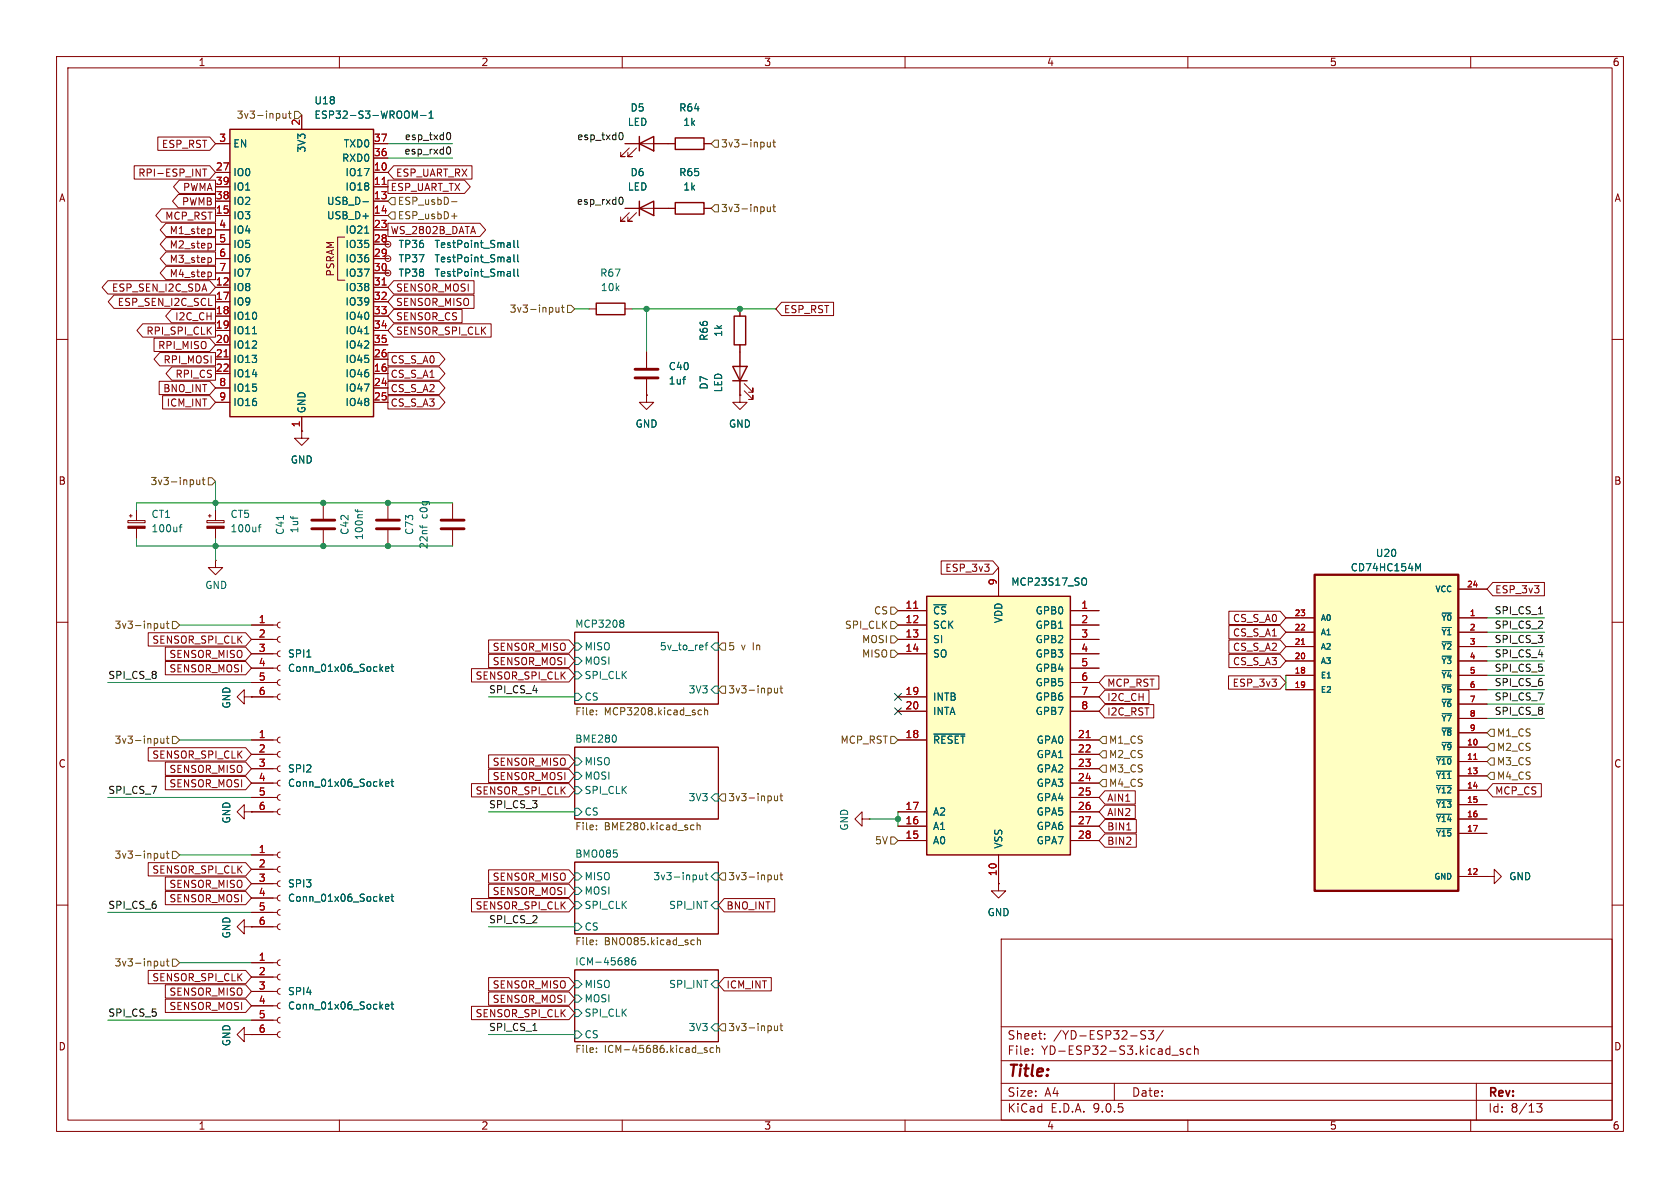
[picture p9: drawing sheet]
<svg xmlns="http://www.w3.org/2000/svg" width="297mm" height="210mm" viewBox="0 0 297 210" stroke-linecap="round" stroke-linejoin="round" font-family="sans-serif">
<defs><g id="words">
<text font-size="2.8" fill="#840000" x="178" y="190.9">Title:</text>
<g font-size="2.1" fill="#840000">
<text x="178" y="184">Sheet:</text>
<text x="186.2" y="184">/YD-ESP32-S3/</text>
<text x="178" y="186.7">File:</text>
<text x="184.1" y="186.7">YD-ESP32-S3.kicad_sch</text>
<text x="178" y="196.9">KiCad</text>
<text x="178" y="194.1">Size:</text>
<text x="184.7" y="194.1">A4</text>
<text x="185.7" y="196.9">E.D.A.</text>
<text x="193.3" y="196.9">9.0.5</text>
<text x="200" y="194.1">Date:</text>
<text x="263" y="194.3">Rev:</text>
<text x="263" y="196.9">Id:</text>
<text x="267.1" y="196.9">8/13</text>
</g>
<g font-size="1.8" fill="#840000">
<text x="35" y="11.9">1</text>
<text x="85" y="11.9">2</text>
<text x="135" y="11.9">3</text>
<text x="185" y="11.9">4</text>
<text x="235" y="11.9">5</text>
<text x="285" y="11.9">6</text>
<text x="28.5" y="26.4">ESP_RST</text>
<text x="10.3" y="35.9">A</text>
<text x="24.3" y="31.4">RPI-ESP_INT</text>
<text x="32.3" y="34">PWMA</text>
<text x="69" y="34">ESP_UART_TX</text>
<text x="69.9" y="31.4">ESP_UART_RX</text>
<text x="285.3" y="35.9">A</text>
<text x="29.1" y="39.1">MCP_RST</text>
<text x="29.9" y="41.6">M1_step</text>
<text x="32.1" y="36.5">PWMB</text>
<text x="69" y="41.6">WS_2802B_DATA</text>
<text x="29.9" y="46.7">M3_step</text>
<text x="29.9" y="44.1">M2_step</text>
<text x="19.7" y="51.8">ESP_SEN_I2C_SDA</text>
<text x="29.9" y="49.2">M4_step</text>
<text x="59.3" y="49" transform="rotate(-90 59.3 49)">PSRAM</text>
<text x="69.9" y="51.8">SENSOR_MOSI</text>
<text x="20.7" y="54.3">ESP_SEN_I2C_SCL</text>
<text x="25.8" y="59.4">RPI_SPI_CLK</text>
<text x="30.9" y="56.8">I2C_CH</text>
<text x="69.9" y="56.8">SENSOR_CS</text>
<text x="69.9" y="54.3">SENSOR_MISO</text>
<text x="69.9" y="59.4">SENSOR_SPI_CLK</text>
<text x="138.5" y="55.6">ESP_RST</text>
<text x="27.9" y="61.9">RPI_MISO</text>
<text x="28.8" y="64.5">RPI_MOSI</text>
<text x="69" y="64.5">CS_S_A0</text>
<text x="28.8" y="69.5">BNO_INT</text>
<text x="30.9" y="67">RPI_CS</text>
<text x="69" y="67">CS_S_A1</text>
<text x="69" y="69.5">CS_S_A2</text>
<text x="29.4" y="72.1">ICM_INT</text>
<text x="69" y="72.1">CS_S_A3</text>
<text x="10.3" y="85.9">B</text>
<text x="285.3" y="85.9">B</text>
<text x="167" y="101.3">ESP_3v3</text>
<text x="264.2" y="105.1">ESP_3v3</text>
<text x="26.8" y="114">SENSOR_SPI_CLK</text>
<text x="217.9" y="110.2">CS_S_A0</text>
<text x="217.9" y="112.7">CS_S_A1</text>
<text x="29.9" y="119.1">SENSOR_MOSI</text>
<text x="29.9" y="116.5">SENSOR_MISO</text>
<text x="87" y="117.8">SENSOR_MOSI</text>
<text x="87" y="115.3">SENSOR_MISO</text>
<text x="217.9" y="117.8">CS_S_A3</text>
<text x="217.9" y="115.3">CS_S_A2</text>
<text x="84" y="120.3">SENSOR_SPI_CLK</text>
<text x="195.6" y="121.6">MCP_RST</text>
<text x="195.6" y="124.1">I2C_CH</text>
<text x="217.8" y="121.6">ESP_3v3</text>
<text x="195.6" y="126.7">I2C_RST</text>
<text x="10.3" y="135.9">C</text>
<text x="26.8" y="134.3">SENSOR_SPI_CLK</text>
<text x="29.9" y="136.8">SENSOR_MISO</text>
<text x="87" y="135.6">SENSOR_MISO</text>
<text x="285.3" y="135.9">C</text>
<text x="29.9" y="139.4">SENSOR_MOSI</text>
<text x="84" y="140.7">SENSOR_SPI_CLK</text>
<text x="87" y="138.1">SENSOR_MOSI</text>
<text x="195.6" y="141.9">AIN1</text>
<text x="264.2" y="140.7">MCP_CS</text>
<text x="195.6" y="147">BIN1</text>
<text x="195.6" y="144.5">AIN2</text>
<text x="195.6" y="149.5">BIN2</text>
<text x="26.8" y="154.6">SENSOR_SPI_CLK</text>
<text x="87" y="155.9">SENSOR_MISO</text>
<text x="29.9" y="157.2">SENSOR_MISO</text>
<text x="29.9" y="159.7">SENSOR_MOSI</text>
<text x="84" y="161">SENSOR_SPI_CLK</text>
<text x="87" y="158.4">SENSOR_MOSI</text>
<text x="128.3" y="161">BNO_INT</text>
<text x="26.8" y="173.7">SENSOR_SPI_CLK</text>
<text x="29.9" y="178.8">SENSOR_MOSI</text>
<text x="29.9" y="176.2">SENSOR_MISO</text>
<text x="87" y="177.5">SENSOR_MOSI</text>
<text x="87" y="174.9">SENSOR_MISO</text>
<text x="128.3" y="174.9">ICM_INT</text>
<text x="10.3" y="185.9">D</text>
<text x="84" y="180">SENSOR_SPI_CLK</text>
<text x="285.3" y="185.9">D</text>
<text x="35" y="199.9">1</text>
<text x="85" y="199.9">2</text>
<text x="135" y="199.9">3</text>
<text x="185" y="199.9">4</text>
<text x="235" y="199.9">5</text>
<text x="285" y="199.9">6</text>
</g>
<g font-size="1.8" fill="#725600">
<text x="41.7" y="21.2">3v3-input</text>
<text x="127.4" y="26.3">3v3-input</text>
<text x="70.2" y="36.4">ESP_usbD-</text>
<text x="70.2" y="39">ESP_usbD+</text>
<text x="127.4" y="37.7">3v3-input</text>
<text x="90" y="55.5">3v3-input</text>
<text x="26.5" y="86">3v3-input</text>
<text x="20.2" y="111.4">3v3-input</text>
<text x="149.3" y="111.4">SPI_CLK</text>
<text x="152.3" y="113.9">MOSI</text>
<text x="154.4" y="108.8">CS</text>
<text x="128.7" y="115.2">5</text>
<text x="131" y="115.2">v</text>
<text x="133.2" y="115.2">In</text>
<text x="152.3" y="116.4">MISO</text>
<text x="128.7" y="122.8">3v3-input</text>
<text x="20.2" y="131.7">3v3-input</text>
<text x="101.6" y="126.8">File:</text>
<text x="106.8" y="126.8">MCP3208.kicad_sch</text>
<text x="148.5" y="131.7">MCP_RST</text>
<text x="196" y="131.7">M1_CS</text>
<text x="264.5" y="130.4">M1_CS</text>
<text x="196" y="136.8">M3_CS</text>
<text x="196" y="134.2">M2_CS</text>
<text x="264.5" y="135.5">M3_CS</text>
<text x="264.5" y="132.9">M2_CS</text>
<text x="128.7" y="141.8">3v3-input</text>
<text x="196" y="139.3">M4_CS</text>
<text x="264.5" y="138">M4_CS</text>
<text x="101.6" y="147.1">File:</text>
<text x="106.8" y="147.1">BME280.kicad_sch</text>
<text x="154.6" y="149.5">5V</text>
<text x="20.2" y="152">3v3-input</text>
<text x="128.7" y="155.8">3v3-input</text>
<text x="101.6" y="167.4">File:</text>
<text x="106.8" y="167.4">BNO085.kicad_sch</text>
<text x="20.2" y="171">3v3-input</text>
<text x="128.7" y="182.5">3v3-input</text>
<text x="101.6" y="186.5">File:</text>
<text x="106.8" y="186.5">ICM-45686.kicad_sch</text>
</g>
<g font-size="1.8" fill="#a90000">
<text x="53.1" y="22.3" transform="rotate(-90 53.1 22.3)">2</text>
<text x="38.7" y="25.1">3</text>
<text x="66" y="25.1">37</text>
<text x="66" y="27.7">36</text>
<text x="38.1" y="30.2">27</text>
<text x="38.1" y="32.8">39</text>
<text x="38.1" y="35.3">38</text>
<text x="66" y="30.2">10</text>
<text x="66" y="32.8">11</text>
<text x="66" y="35.3">13</text>
<text x="38.1" y="37.8">15</text>
<text x="38.7" y="40.4">4</text>
<text x="66" y="37.8">14</text>
<text x="66" y="40.4">23</text>
<text x="38.7" y="42.9">5</text>
<text x="38.7" y="45.5">6</text>
<text x="66" y="42.9">28</text>
<text x="66" y="45.5">29</text>
<text x="38.1" y="50.5">12</text>
<text x="38.1" y="53.1">17</text>
<text x="38.7" y="48">7</text>
<text x="66" y="48">30</text>
<text x="66" y="50.5">31</text>
<text x="66" y="53.1">32</text>
<text x="38.1" y="55.6">18</text>
<text x="38.1" y="58.2">19</text>
<text x="66" y="55.6">33</text>
<text x="66" y="58.2">34</text>
<text x="38.1" y="60.7">20</text>
<text x="38.1" y="63.2">21</text>
<text x="38.1" y="65.8">22</text>
<text x="66" y="60.7">35</text>
<text x="66" y="63.2">26</text>
<text x="66" y="65.8">16</text>
<text x="38.7" y="68.3">8</text>
<text x="38.7" y="70.9">9</text>
<text x="66" y="68.3">24</text>
<text x="66" y="70.9">25</text>
<text x="53.1" y="75.6" transform="rotate(-90 53.1 75.6)">1</text>
<text x="160" y="107.7">11</text>
<text x="176.3" y="103.6" transform="rotate(-90 176.3 103.6)">9</text>
<text x="191.1" y="107.7">1</text>
<text x="45.6" y="110.2">1</text>
<text x="45.6" y="112.8">2</text>
<text x="160" y="110.2">12</text>
<text x="160" y="112.8">13</text>
<text x="191.1" y="110.2">2</text>
<text x="191.1" y="112.8">3</text>
<text x="45.6" y="115.3">3</text>
<text x="45.6" y="117.9">4</text>
<text x="160" y="115.3">14</text>
<text x="191.1" y="115.3">4</text>
<text x="191.1" y="117.9">5</text>
<text x="45.6" y="120.4">5</text>
<text x="45.6" y="122.9">6</text>
<text x="160" y="122.9">19</text>
<text x="160" y="125.5">20</text>
<text x="191.1" y="120.4">6</text>
<text x="191.1" y="122.9">7</text>
<text x="191.1" y="125.5">8</text>
<text x="45.6" y="130.6">1</text>
<text x="160" y="130.6">18</text>
<text x="190.5" y="130.6">21</text>
<text x="45.6" y="133.1">2</text>
<text x="45.6" y="135.6">3</text>
<text x="190.5" y="133.1">22</text>
<text x="190.5" y="135.6">23</text>
<text x="45.6" y="138.2">4</text>
<text x="45.6" y="140.7">5</text>
<text x="45.6" y="143.3">6</text>
<text x="160" y="143.3">17</text>
<text x="190.5" y="138.2">24</text>
<text x="190.5" y="140.7">25</text>
<text x="190.5" y="143.3">26</text>
<text x="160" y="145.8">16</text>
<text x="160" y="148.3">15</text>
<text x="190.5" y="145.8">27</text>
<text x="190.5" y="148.3">28</text>
<text x="45.6" y="150.9">1</text>
<text x="45.6" y="153.4">2</text>
<text x="45.6" y="156">3</text>
<text x="176.3" y="155" transform="rotate(-90 176.3 155)">10</text>
<text x="45.6" y="158.5">4</text>
<text x="45.6" y="161">5</text>
<text x="45.6" y="163.6">6</text>
<text x="45.6" y="169.9">1</text>
<text x="45.6" y="172.5">2</text>
<text x="45.6" y="175">3</text>
<text x="45.6" y="177.5">4</text>
<text x="45.6" y="180.1">5</text>
<text x="45.6" y="182.6">6</text>
</g>
<g font-size="1.8" fill="#006464">
<text x="55.5" y="18.6">U18</text>
<text x="55.5" y="21.2">ESP32-S3-WROOM-1</text>
<text x="110.9" y="22.5">LED</text>
<text x="111.4" y="19.9">D5</text>
<text x="120" y="19.9">R64</text>
<text x="120.7" y="22.5">1k</text>
<text x="41.1" y="26.3">EN</text>
<text x="54.2" y="27.1" transform="rotate(-90 54.2 27.1)">3V3</text>
<text x="60.4" y="28.8">RXD0</text>
<text x="60.7" y="26.3">TXD0</text>
<text x="41.1" y="31.3">IO0</text>
<text x="41.1" y="33.9">IO1</text>
<text x="61" y="31.3">IO17</text>
<text x="61" y="33.9">IO18</text>
<text x="110.9" y="33.9">LED</text>
<text x="111.4" y="31.3">D6</text>
<text x="120" y="31.3">R65</text>
<text x="120.7" y="33.9">1k</text>
<text x="41.1" y="36.4">IO2</text>
<text x="41.1" y="39">IO3</text>
<text x="41.1" y="41.5">IO4</text>
<text x="57.7" y="36.4">USB_D-</text>
<text x="57.7" y="39">USB_D+</text>
<text x="61" y="41.5">IO21</text>
<text x="41.1" y="44">IO5</text>
<text x="41.1" y="46.6">IO6</text>
<text x="61" y="44">IO35</text>
<text x="61" y="46.6">IO36</text>
<text x="70.4" y="46.6">TP37</text>
<text x="70.4" y="44">TP36</text>
<text x="76.7" y="46.6">TestPoint_Small</text>
<text x="76.7" y="44">TestPoint_Small</text>
<text x="41.1" y="49.1">IO7</text>
<text x="41.1" y="51.7">IO8</text>
<text x="61" y="49.1">IO37</text>
<text x="61" y="51.7">IO38</text>
<text x="70.4" y="49.1">TP38</text>
<text x="76.7" y="49.1">TestPoint_Small</text>
<text x="106" y="49.1">R67</text>
<text x="106.1" y="51.7">10k</text>
<text x="41.1" y="54.2">IO9</text>
<text x="41.1" y="56.7">IO10</text>
<text x="41.1" y="59.3">IO11</text>
<text x="61" y="54.2">IO39</text>
<text x="61" y="56.7">IO40</text>
<text x="61" y="59.3">IO41</text>
<text x="127.9" y="59.6" transform="rotate(-90 127.9 59.6)">1k</text>
<text x="41.1" y="61.8">IO12</text>
<text x="41.1" y="64.4">IO13</text>
<text x="61" y="61.8">IO42</text>
<text x="61" y="64.4">IO45</text>
<text x="118.1" y="65.6">C40</text>
<text x="125.3" y="60.4" transform="rotate(-90 125.3 60.4)">R66</text>
<text x="41.1" y="66.9">IO14</text>
<text x="41.1" y="69.4">IO15</text>
<text x="41.1" y="72">IO16</text>
<text x="61" y="66.9">IO46</text>
<text x="61" y="69.4">IO47</text>
<text x="61" y="72">IO48</text>
<text x="118.1" y="68.2">1uf</text>
<text x="125.3" y="69" transform="rotate(-90 125.3 69)">D7</text>
<text x="127.9" y="69.5" transform="rotate(-90 127.9 69.5)">LED</text>
<text x="54.2" y="73.2" transform="rotate(-90 54.2 73.2)">GND</text>
<text x="112.3" y="75.8">GND</text>
<text x="128.8" y="75.8">GND</text>
<text x="51.3" y="82.1">GND</text>
<text x="26.7" y="91.8">CT1</text>
<text x="26.7" y="94.3">100uf</text>
<text x="40.6" y="91.8">CT5</text>
<text x="40.6" y="94.3">100uf</text>
<text x="50.4" y="94.7" transform="rotate(-90 50.4 94.7)">C41</text>
<text x="52.9" y="94.4" transform="rotate(-90 52.9 94.4)">1uf</text>
<text x="61.8" y="94.7" transform="rotate(-90 61.8 94.7)">C42</text>
<text x="64.4" y="95.6" transform="rotate(-90 64.4 95.6)">100nf</text>
<text x="73.3" y="94.7" transform="rotate(-90 73.3 94.7)">C73</text>
<text x="75.8" y="91.7" transform="rotate(-90 75.8 91.7)">c0g</text>
<text x="75.8" y="97.2" transform="rotate(-90 75.8 97.2)">22nf</text>
<text x="238.7" y="101.2">CD74HC154M</text>
<text x="243.1" y="98.7">U20</text>
<text x="36.2" y="104.3">GND</text>
<text x="178.7" y="103.7">MCP23S17_SO</text>
<text x="101.6" y="111">MCP3208</text>
<text x="164.8" y="108.8">~{CS}</text>
<text x="164.8" y="111.4">SCK</text>
<text x="164.8" y="113.9">SI</text>
<text x="177.4" y="110.3" transform="rotate(-90 177.4 110.3)">VDD</text>
<text x="183" y="108.8">GPB0</text>
<text x="183" y="111.4">GPB1</text>
<text x="183" y="113.9">GPB2</text>
<text x="50.8" y="116.4">SPI1</text>
<text x="50.8" y="119">Conn_01x06_Socket</text>
<text x="103.3" y="115.2">MISO</text>
<text x="103.3" y="117.7">MOSI</text>
<text x="116.6" y="115.2">5v_to_ref</text>
<text x="164.8" y="116.4">SO</text>
<text x="183" y="116.4">GPB3</text>
<text x="183" y="119">GPB4</text>
<text x="40.9" y="125.4" transform="rotate(-90 40.9 125.4)">GND</text>
<text x="103.3" y="124.1">CS</text>
<text x="103.3" y="120.2">SPI_CLK</text>
<text x="121.6" y="122.8">3V3</text>
<text x="164.8" y="124.1">INTB</text>
<text x="183" y="121.5">GPB5</text>
<text x="183" y="124.1">GPB6</text>
<text x="101.6" y="131.4">BME280</text>
<text x="164.8" y="126.6">INTA</text>
<text x="164.8" y="131.7">~{RESET}</text>
<text x="183" y="126.6">GPB7</text>
<text x="183.2" y="131.7">GPA0</text>
<text x="50.8" y="136.8">SPI2</text>
<text x="103.3" y="135.5">MISO</text>
<text x="183.2" y="134.2">GPA1</text>
<text x="183.2" y="136.8">GPA2</text>
<text x="50.8" y="139.3">Conn_01x06_Socket</text>
<text x="103.3" y="138">MOSI</text>
<text x="103.3" y="140.6">SPI_CLK</text>
<text x="121.6" y="141.8">3V3</text>
<text x="183.2" y="139.3">GPA3</text>
<text x="183.2" y="141.8">GPA4</text>
<text x="40.9" y="145.7" transform="rotate(-90 40.9 145.7)">GND</text>
<text x="103.3" y="144.4">CS</text>
<text x="150.1" y="146.9" transform="rotate(-90 150.1 146.9)">GND</text>
<text x="164.8" y="144.4">A2</text>
<text x="164.8" y="146.9">A1</text>
<text x="164.8" y="149.5">A0</text>
<text x="183.2" y="144.4">GPA5</text>
<text x="183.2" y="146.9">GPA6</text>
<text x="183.2" y="149.5">GPA7</text>
<text x="101.6" y="151.7">BMO085</text>
<text x="103.3" y="155.8">MISO</text>
<text x="115.4" y="155.8">3v3-input</text>
<text x="177.4" y="150.1" transform="rotate(-90 177.4 150.1)">VSS</text>
<text x="266.7" y="155.8">GND</text>
<text x="50.8" y="157.1">SPI3</text>
<text x="50.8" y="159.6">Conn_01x06_Socket</text>
<text x="103.3" y="158.3">MOSI</text>
<text x="103.3" y="160.9">SPI_CLK</text>
<text x="118.2" y="160.9">SPI_INT</text>
<text x="40.9" y="166" transform="rotate(-90 40.9 166)">GND</text>
<text x="103.3" y="164.7">CS</text>
<text x="174.5" y="162.2">GND</text>
<text x="101.6" y="170.7">ICM-45686</text>
<text x="50.8" y="176.1">SPI4</text>
<text x="50.8" y="178.7">Conn_01x06_Socket</text>
<text x="103.3" y="174.9">MISO</text>
<text x="103.3" y="177.4">MOSI</text>
<text x="103.3" y="179.9">SPI_CLK</text>
<text x="118.2" y="174.9">SPI_INT</text>
<text x="40.9" y="185" transform="rotate(-90 40.9 185)">GND</text>
<text x="103.3" y="183.7">CS</text>
<text x="121.6" y="182.5">3V3</text>
</g>
<g font-size="1.8" fill="#0f0f0f">
<text x="71.4" y="27.4">esp_rxd0</text>
<text x="71.5" y="24.9">esp_txd0</text>
<text x="101.9" y="24.9">esp_txd0</text>
<text x="101.9" y="36.3">esp_rxd0</text>
<text x="264.1" y="108.7">SPI_CS_1</text>
<text x="264.1" y="113.8">SPI_CS_3</text>
<text x="264.1" y="111.2">SPI_CS_2</text>
<text x="264.1" y="118.8">SPI_CS_5</text>
<text x="264.1" y="116.3">SPI_CS_4</text>
<text x="19" y="120.1">SPI_CS_8</text>
<text x="86.4" y="122.7">SPI_CS_4</text>
<text x="264.1" y="123.9">SPI_CS_7</text>
<text x="264.1" y="121.4">SPI_CS_6</text>
<text x="264.1" y="126.5">SPI_CS_8</text>
<text x="19" y="140.4">SPI_CS_7</text>
<text x="86.4" y="143">SPI_CS_3</text>
<text x="19" y="160.8">SPI_CS_6</text>
<text x="86.4" y="163.3">SPI_CS_2</text>
<text x="19" y="179.8">SPI_CS_5</text>
<text x="86.4" y="182.3">SPI_CS_1</text>
</g>
<g font-size="1.4" fill="#006464">
<text x="253.6" y="104.9">VCC</text>
<text x="233.4" y="110">A0</text>
<text x="233.4" y="112.5">A1</text>
<text x="254.7" y="110">~{Y0}</text>
<text x="254.7" y="112.5">~{Y1}</text>
<text x="233.4" y="115">A2</text>
<text x="233.4" y="117.6">A3</text>
<text x="254.7" y="115">~{Y2}</text>
<text x="254.7" y="117.6">~{Y3}</text>
<text x="233.4" y="120.1">E1</text>
<text x="233.4" y="122.7">E2</text>
<text x="254.7" y="120.1">~{Y4}</text>
<text x="254.7" y="122.7">~{Y5}</text>
<text x="254.7" y="125.2">~{Y6}</text>
<text x="254.7" y="127.7">~{Y7}</text>
<text x="254.7" y="130.3">~{Y8}</text>
<text x="253.7" y="135.4">~{Y10}</text>
<text x="253.7" y="137.9">~{Y11}</text>
<text x="254.7" y="132.8">~{Y9}</text>
<text x="253.7" y="140.4">~{Y12}</text>
<text x="253.7" y="143">~{Y13}</text>
<text x="253.7" y="145.5">~{Y14}</text>
<text x="253.7" y="148.1">~{Y15}</text>
<text x="253.4" y="155.7">GND</text>
</g>
<g font-size="1.4" fill="#a90000">
<text x="259.3" y="103.9">24</text>
<text x="228.8" y="109">23</text>
<text x="228.8" y="111.5">22</text>
<text x="259.7" y="109">1</text>
<text x="259.7" y="111.5">2</text>
<text x="228.8" y="114">21</text>
<text x="228.8" y="116.6">20</text>
<text x="228.8" y="119.1">18</text>
<text x="259.7" y="114">3</text>
<text x="259.7" y="116.6">4</text>
<text x="259.7" y="119.1">5</text>
<text x="228.8" y="121.7">19</text>
<text x="259.7" y="121.7">6</text>
<text x="259.7" y="124.2">7</text>
<text x="259.3" y="131.8">10</text>
<text x="259.7" y="126.7">8</text>
<text x="259.7" y="129.3">9</text>
<text x="259.3" y="134.4">11</text>
<text x="259.3" y="136.9">13</text>
<text x="259.3" y="139.4">14</text>
<text x="259.3" y="142">15</text>
<text x="259.3" y="144.5">16</text>
<text x="259.3" y="147.1">17</text>
<text x="259.3" y="154.7">12</text>
</g>
</g></defs>
<g fill="none" stroke="#840000" stroke-width=".18">
<path d="M10 10h277v190h-277zM12 12h273v186h-273zM60 10v2M110 10v2M160 10v2M210 10v2M260 10v2M110.5 25.4h7.6M111.3 26.2l-1.6 1.5h.8h-.8v-.8M112.5 26.2l-1.5 1.5h.8h-.8v-.8M10 60h2M285 60h2"/>
<path d="M36.6 92h3v.4h-3zM36.8 91.2h.5M37.1 90.9v.5M38.1 90.2v1.8M38.1 93.4v1.9M57.1 88.9v2.8M57.1 93.7v2.8M10 110h2M101.6 111.8h25.4v12.7h-25.4zM285 110h2M101.6 132.1h25.4v12.7h-25.4zM101.6 152.4h25.4v12.7h-25.4z"/>
<path d="M152.4 144.8v-1.3l-1.3 1.3 1.3 1.3v-1.3h1.3M153.7 144.8h.1M262.9 154.9h1.3v-1.2l1.2 1.2-1.2 1.3v-1.3M262.9 154.9h.1M10 160h2M101.6 171.5h25.4v12.7h-25.4zM177 166h108v32h-108zM285 160h2M60 198v2M110 198v2M160 198v2M177 194.5h108"/>
<path d="M177 191.5h108M177 187.5h108M177 181.5h108M182.5 186.3v.1M182.5 185.5v.1M184.7 183.6v.1M184.7 182.8v.1M197 191.5v3M202.5 182.3l-.5-.1-.3 .1v.5l.7 .3 .1 .3-.3 .3-.5-.1M203 182.2h1l-.5 .6 .4 .1v.7l-.2 .1h-.5l-.2-.1M205.7 182.1l-1.3 2M207.2 186.5h1.1"/>
<path d="M209.2 185.5l-.4-.1-.2 .2 .1 .2 .5 .2v.3h-.6M210 198v2M210.5 185.5l-.4-.1-.3 .3v.4l.2 .2h.5M211.2 185.5l.2-.1 .3 .1 .1 .9M211.2 184.9v1.5M260 198v2M261 191.5v6.5M271.7 195.1h.9l-.5 .6 .4 .1v.7l-.2 .1-.6-.1"/>
</g>
<g fill="none" stroke="#006464" stroke-width=".18">
<path d="M45.6 93.2h.5M46.1 92.7l-.3 .2v1.1M50.1 91.1v.7M51.4 91.3v.1M51.8 91.3v.5M101.6 113.7h.6l.7 .6-.7 .6h-.6zM101.6 116.2h.6l.7 .6-.7 .7h-.6zM101.6 118.7h.6l.7 .7-.7 .6h-.6zM109.8 109.6h.2l.3 .3-.3 .3M109.8 110.2h.2M110 110.2l.3 .2v.2l-.1 .2-.4 .1M124.6 114h.5"/>
<path d="M125.1 113.6l-.3 .2v1.1M126.4 113.7h.6v1.2h-.6l-.7-.6zM101.6 134h.6l.7 .6-.7 .7h-.6zM101.6 136.5h.6l.7 .7-.7 .6h-.6zM101.6 139.1h.6l.7 .6-.7 .6h-.6zM101.6 122.6h.6l.7 .6-.7 .6h-.6zM108.9 130.2v.8M126.4 121.3h.6v1.3h-.6l-.7-.7zM101.6 142.9h.6l.7 .6-.7 .6h-.6zM101.6 154.3h.6l.7 .6-.7 .7h-.6zM101.6 156.8h.6l.7 .7-.7 .6h-.6zM101.6 159.4h.6l.7 .6-.7 .7h-.6z"/>
<path d="M109.1 150.9v.5M123.7 154.7v.8h.3l.2-.1M124.2 154.7v.8M124.6 154.7h.5M124.8 154.2v1.1l.3 .2M126.4 140.3h.6v1.3h-.6l-.7-.6zM126.4 154.3h.6v1.3h-.6l-.7-.7zM126.4 159.4h.6v1.3h-.6l-.7-.7zM101.6 163.2h.6l.7 .6-.7 .7h-.6zM101.6 173.4h.6l.7 .6-.7 .6h-.6zM101.6 175.9h.6l.7 .6-.7 .7h-.6zM101.6 178.4h.6l.7 .7-.7 .6h-.6z"/>
<path d="M110.7 169.3h.3l.2 .2-.2 .3M110.7 169.8h.3M111 169.8l.2 .3v.2l-.1 .2-.4 .1M112.3 169.3l-.4 .1a.86 .86 0 0 0 0 1.2l.4-.1 .1-.5-.2-.2h-.3l-.2 .2M126.4 173.4h.6v1.2h-.6l-.7-.6zM101.6 182.2h.6l.7 .7-.7 .6h-.6zM126.4 181h.6v1.2h-.6l-.7-.6z"/>
</g>
<g fill="none" stroke="#725600" stroke-width=".18">
<path d="M105.4 125.6v.1M105.4 126.2v.2M123.5 126.3h.5M123.5 125.6h.5M124.6 125.6l.1-.1 .3 .1 .1 .8M124.6 125.1v1.3M105.4 146.6v.1M105.4 145.9v.1M122.3 145.8l.4 .1M122.7 146.6l-.4 .1M123.2 146l.2-.2 .3 .1 .1 .8M123.2 145.4v1.3"/>
<path d="M105.4 166.2v.1M105.4 166.9v.1M122.4 166.2h.3M122.7 166.9l-.3 .1M123.3 166.3l.2-.1h.3v.8M123.3 165.7v1.3M105.4 185.3v.1M105.4 185.9v.2M125 185.3l-.3-.1-.2 .2 .1 .2 .4 .1v.3h-.5M126.1 185.3l-.3-.1-.3 .3 .1 .5h.5M126.7 185.3l.2-.1 .3 .1v.8M126.7 184.8v1.3"/>
</g>
<path d="M113 25.4l2.6-1.3v2.6zM113 24.1v2.6" fill="none" stroke="#840000" stroke-width=".25"/>
<path d="M36.6 93h3v.4h-3z" fill="#840000" stroke="#840000" stroke-width=".18"/>
<path d="M55.1 93.5h4.1M55.1 91.9h4.1" fill="none" stroke="#840000" stroke-width=".51"/>
<path d="M40.6 22.9h25.4v50.8h-25.4z" fill="#ffffc2"/>
<path d="M40.6 22.9h25.4v50.8h-25.4zM113 36.8l2.6-1.2v2.5zM113 35.6v2.5M119.4 35.8h5.1v2h-5.1zM119.4 24.4h5.1v2h-5.1z" fill="none" stroke="#840000" stroke-width=".25"/>
<g fill="none" stroke="#840000" stroke-width=".18">
<path d="M38.1 25.4h2.5M38.1 30.5h2.5M38.1 33h2.5M38.1 35.6h2.5M38.1 38.1h2.5M53.3 20.3v2.6M66 25.4h2.6M66 30.5h2.6M66 33h2.6M66 35.6h2.6M66 38.1h2.6M66 27.9h2.6"/>
<path d="M110.5 36.8h8.9M111.3 37.6l-1.6 1.5h.8h-.8v-.7M112.5 37.6l-1.5 1.5h.8h-.8v-.7M118.1 25.4h1.3M124.5 25.4h1.2M124.5 36.8h1.2M38.1 40.6h2.5M38.1 43.2h2.5M38.1 45.7h2.5M38.1 48.3h2.5M38.1 50.8h2.5M38.1 53.3h2.5"/>
<path d="M38.1 55.9h2.5M38.1 58.4h2.5M61 41.9h-1.3v7.6h1.3M66 40.6h2.6M66 43.2h2.6M66 45.7h2.6M66 48.3h2.6M66 50.8h2.6M66 53.3h2.6M66 55.9h2.6M66 58.4h2.6M38.1 61h2.5"/>
<path d="M38.1 63.5h2.5M38.1 66h2.5M38.1 68.6h2.5M38.1 71.1h2.5M53.3 73.7v2.5M66 61h2.6M66 63.5h2.6M66 66h2.6M66 68.6h2.6M66 71.1h2.6M22.6 92h3.1v.4h-3.1zM22.9 91.2h.5"/>
<path d="M23.1 90.9v.5M24.1 90.2v1.8M24.1 93.4v1.9M38.1 99.1v1.2h1.3l-1.3 1.3-1.3-1.3h1.3M38.1 99.1h.1M44.4 110.5h4.6M44.4 113h4.6M44.4 115.6h4.6M44.4 118.1h4.6M49.5 110l-.3 .1-.2 .4 .2 .3 .3 .2M49.5 112.5l-.3 .2-.2 .3 .2 .4 .3 .1M49.5 115.1l-.3 .1-.2 .4 .2 .3 .3 .2"/>
<path d="M49.5 117.6l-.3 .2-.2 .3 .2 .4 .3 .1M44.4 120.7h4.6M44.4 123.2h4.6M49.5 120.1l-.3 .2-.2 .4 .2 .3 .3 .2M49.5 122.7l-.3 .1-.2 .4 .2 .3 .3 .2M176.5 156.2v1.3h1.3l-1.3 1.3-1.2-1.3h1.2M176.5 156.2h.1"/>
</g>
<g fill="none" stroke="#006464" stroke-width=".18">
<path d="M75.9 20l.3-.4v1.3M64.2 35.7h.9M73.3 20.5l.4-.9v1.3M74.3 20.4h1M75.9 20.9h.7M44.6 59h.8M64.5 59h.7M64.5 41.2h.7M31.7 93.2h.5M32.2 92.7l-.3 .2v1.1M54.2 116.1h.8M68.1 118.3l.7-.2-.1-.2-.4-.1-.2 .2 .1 .6h.5"/>
<path d="M69.1 117.8h.5M69.3 117.4v1.1l.3 .2"/>
</g>
<path d="M67.6 32.6h.7M67.6 50.4h.7M39.6 63.1h.7" fill="none" stroke="#a90000" stroke-width=".18"/>
<path d="M22.6 93h3.1v.4h-3.1z" fill="#840000" stroke="#840000" stroke-width=".18"/>
<path d="M163.8 105.4h25.4v45.7h-25.4z" fill="#ffffc2"/>
<path d="M129.8 55.9h2v5.1h-2zM163.8 105.4h25.4v45.7h-25.4z" fill="none" stroke="#840000" stroke-width=".25"/>
<g fill="none" stroke="#840000" stroke-width=".18">
<path d="M130.8 54.6v1.3M130.8 61v1.2M68.6 88.9v2.8M68.6 93.7v2.8M80 88.9v2.8M80 93.7v2.8M158.7 108h5.1M158.7 110.5h5.1M158.7 113h5.1M158.7 115.6h5.1M176.5 100.3v5.1M189.2 108h5.1"/>
<path d="M189.2 110.5h5.1M189.2 113h5.1M189.2 115.6h5.1M189.2 118.1h5.1M158.7 123.2h5.1M158.7 125.7h5.1M158.7 130.8h5.1M189.2 123.2h5.1M189.2 125.7h5.1M189.2 130.8h5.1M189.2 120.7h5.1M189.2 133.4h5.1"/>
<path d="M189.2 135.9h5.1M189.2 138.4h5.1M158.7 143.5h5.1M158.7 146.1h5.1M158.7 148.6h5.1M176.5 151.1v5.1M189.2 143.5h5.1M189.2 146.1h5.1M189.2 148.6h5.1M189.2 141h5.1"/>
</g>
<path d="M161.5 107.5h.8M192 130.4h.7" fill="none" stroke="#a90000" stroke-width=".18"/>
<path d="M62.8 90.1l.2 .3h1.1M63.2 90.1v.5M74.2 92.9l.1 .2M74.7 92.9v.5M191.8 102.2h.1a.81 .81 0 0 1-.1 1.2M165.1 129.8h5.5" fill="none" stroke="#006464" stroke-width=".18"/>
<path d="M66.5 93.5h4.1M66.5 91.9h4.1M78 93.5h4M78 91.9h4" fill="none" stroke="#840000" stroke-width=".51"/>
<path d="M232.4 101.6h25.4v55.9h-25.4z" fill="#ffffc2"/>
<path d="M232.4 101.6h25.4v55.9h-25.4z" fill="none" stroke="#840000" stroke-width=".41"/>
<g fill="none" stroke="#840000" stroke-width=".18">
<path d="M23.7 29.3h13.4l1 1.2-1 1.2h-13.4zM27.9 24.2h9.2l1 1.2-1 1.2h-9.2zM28.6 36.9h9.5v2.4h-9.5l-1.1-1.2zM29.3 39.5h8.8v2.3h-8.8l-1-1.2zM31.5 34.4h6.6v2.3h-6.6l-1-1.1zM31.7 31.8h6.4v2.4h-6.4l-1-1.2zM35.8 29.9h.7M36.2 29.9v1.3M38.1 25.4h2.5M38.1 30.5h2.5M38.1 33h2.5M38.1 35.6h2.5"/>
<path d="M38.1 38.1h2.5M53.3 20.3v2.6M66 25.4h2.6M66 30.5h2.6M66 33h2.6M66 35.6h2.6M66 38.1h2.6M66 27.9h2.6M68.6 31.8h13.5l1 1.2-1 1.2h-13.5zM68.6 39.5h16.2l1.1 1.1-1.1 1.2h-16.2zM69.6 29.3h13.8v2.4h-13.8l-1-1.2zM110.5 36.8h2.5"/>
<path d="M110.5 25.4h2.5M115.6 36.8h3.8M115.6 25.4h3.8M124.5 36.8h1.2M124.5 25.4h1.2M19.1 49.6h18l1 1.2-1 1.2h-18l-1-1.2zM20.1 52.2h18v2.3h-18l-1-1.2zM25.2 57.2h12.9v2.4h-12.9l-1-1.2zM27.2 59.8h9.9l1 1.2-1 1.1h-9.9zM29.3 44.5h8.8v2.4h-8.8l-1-1.2zM29.3 47.1h8.8v2.3h-8.8l-1-1.1zM29.3 42h8.8v2.4h-8.8l-1-1.2z"/>
<path d="M30.3 54.7h7.8v2.4h-7.8l-1-1.2zM37.1 40.5l.3 .2v.4l-.3 .2M37.1 43l.3 .2v.4l-.3 .3M37.1 45.5l.3 .3v.3l-.3 .3M37.1 48.1l.3 .2v.4l-.3 .2M38.1 40.6h2.5M38.1 43.2h2.5M38.1 45.7h2.5M38.1 48.3h2.5M38.1 50.8h2.5M38.1 53.3h2.5M38.1 55.9h2.5"/>
<path d="M38.1 58.4h2.5M66 40.6h2.6M66 43.2h2.6M66 45.7h2.6M66 48.3h2.6M66 50.8h2.6M66 53.3h2.6M66 55.9h2.6M66 58.4h2.6M68.6 48.3h.1M68.6 45.7h.1M68.6 43.2h.1"/>
<path d="M69.6 54.7h12.1v2.4h-12.1l-1-1.2zM69.6 52.2h14.2v2.3h-14.2l-1-1.2zM69.6 49.6h14.2v2.4h-14.2l-1-1.2zM69.6 57.2h17.2v2.4h-17.2l-1-1.2zM104.1 54.6h1.3M110.5 54.6h1.3M130.8 54.6v1.3M138.2 53.4h9.2v2.4h-9.2l-1-1.2zM28.1 67.4h9l1 1.2-1 1.2h-9zM28.2 62.3h9.9v2.4h-9.9l-1-1.2zM28.7 69.9h8.4l1 1.2-1 1.2h-8.4zM30.4 64.9h7.7v2.3h-7.7l-1.1-1.2z"/>
<path d="M38.1 61h2.5M38.1 63.5h2.5M38.1 66h2.5M38.1 68.6h2.5M38.1 71.1h2.5M53.3 76.2v1.3h1.3l-1.3 1.2-1.2-1.2h1.2M53.3 76.2h.1M53.3 73.7v2.5M66 61h2.6M66 63.5h2.6M66 66h2.6M66 68.6h2.6"/>
<path d="M66 71.1h2.6M68.6 62.3h9l1.1 1.2-1.1 1.2h-9zM68.6 64.9h9l1.1 1.1-1.1 1.2h-9zM68.6 69.9h9l1.1 1.2-1.1 1.2h-9zM68.6 67.4h9l1.1 1.2-1.1 1.2h-9zM114.3 69.9v1.2h1.3l-1.3 1.3-1.3-1.3h1.3M114.3 69.9h.1M114.3 62.2v2.8M114.3 67.1v2.8M130.8 69.9v1.2h-1.3l1.3 1.3 1.3-1.3h-1.3M130.8 69.9h.1M130.8 61v8.9"/>
<path d="M131.6 69.1l1.5 1.5v-.7v.7h-.8M131.6 67.8l1.5 1.5v-.7v.7h-.8M166.4 99.2h9.1l1 1.1-1 1.2h-9.1zM26.2 111.9h17.2l1 1.1-1 1.2h-17.2zM29.2 116.9h14.2l1 1.2-1 1.2h-14.2zM29.2 114.4h14.2l1 1.2-1 1.1h-14.2zM44.4 110.5h3.9M44.4 113h3.9M44.4 115.6h3.9M44.4 118.1h3.9M83.4 118.2h17.2l1 1.2-1 1.2h-17.2zM86.4 115.7h14.2l1 1.1-1 1.2h-14.2z"/>
<path d="M86.4 113.1h14.2l1 1.2-1 1.2h-14.2zM158.7 110.5h5.1M158.7 113h5.1M158.7 115.6h5.1M158.7 108h5.1M176.5 100.3v5.1M189.2 110.5h5.1M189.2 113h5.1M189.2 115.6h5.1M189.2 118.1h5.1M189.2 108h5.1M195.3 119.5h9.6v2.3h-9.6l-1-1.1z"/>
<path d="M217.2 119.5h9.1l1 1.2-1 1.1h-9.1zM217.2 108h9.1l1 1.2-1 1.2h-9.1zM217.2 110.6h9.1l1 1.2-1 1.1h-9.1zM217.2 115.7h9.1l1 1.1-1 1.2h-9.1zM217.2 113.1h9.1l1 1.2-1 1.2h-9.1zM227.3 109.2h5.1M227.3 111.8h5.1M227.3 114.3h5.1M227.3 116.8h5.1M227.3 119.4h5.1M257.8 109.2h5.1M257.8 111.8h5.1"/>
<path d="M257.8 114.3h5.1M257.8 116.8h5.1M257.8 119.4h5.1M257.8 104.1h5.1M263.9 103h9.1v2.3h-9.1l-1-1.2zM26.2 132.2h17.2l1 1.2-1 1.1h-17.2zM29.2 137.3h14.2l1 1.1-1 1.2h-14.2zM29.2 134.7h14.2l1 1.2-1 1.2h-14.2zM43.2 123.2v-1.3l-1.3 1.3 1.3 1.3v-1.3h1.2M44.4 123.2h.1M44.4 130.8h4.6M44.4 133.4h4.6"/>
<path d="M44.4 135.9h4.6M44.4 138.4h4.6M44.4 120.7h3.9M44.4 123.2h3.9M49.5 130.3l-.3 .2-.2 .3 .2 .4 .3 .1M49.5 132.8l-.3 .2-.2 .4 .2 .3 .3 .2M49.5 135.4l-.3 .1-.2 .4 .2 .3 .3 .2M49.5 137.9l-.3 .2-.2 .3 .2 .4 .3 .1M83.4 138.5h17.2l1 1.2-1 1.2h-17.2zM86.4 133.4h14.2l1 1.2-1 1.2h-14.2zM86.4 136h14.2l1 1.2-1 1.1h-14.2zM158.7 130.8h5.1"/>
<path d="M158.7 123.2h5.1M158.7 125.7h5.1M189.2 130.8h5.1M189.2 133.4h5.1M189.2 135.9h5.1M189.2 138.4h5.1M189.2 120.7h5.1M189.2 123.2h5.1M189.2 125.7h5.1M195.3 124.6h8.7v2.3h-8.7l-1-1.2zM195.3 122h7.8v2.4h-7.8l-1-1.2zM195.3 139.8h5.4v2.3h-5.4l-1-1.1z"/>
<path d="M227.3 121.9h5.1M257.8 121.9h5.1M257.8 124.5h5.1M257.8 127h5.1M257.8 129.5h5.1M257.8 132.1h5.1M257.8 134.6h5.1M257.8 137.2h5.1M257.8 139.7h5.1M263.9 138.5h8.6v2.4h-8.6l-1-1.2zM26.2 152.5h17.2l1 1.2-1 1.1h-17.2zM29.2 155h14.2l1 1.2-1 1.2h-14.2z"/>
<path d="M29.2 157.6h14.2l1 1.2-1 1.1h-14.2zM43.2 143.5v-1.3l-1.3 1.3 1.3 1.3v-1.3h1.2M44.4 143.5h.1M44.4 141h4.6M44.4 143.5h4.6M44.4 151.1h4.6M44.4 153.7h4.6M44.4 156.2h4.6M44.4 158.8h4.6M49.5 140.5l-.3 .1-.2 .4 .2 .3 .3 .2M49.5 143l-.3 .2-.2 .3 .2 .4 .3 .1M49.5 150.6l-.3 .2-.2 .3 .2 .4 .3 .1"/>
<path d="M49.5 153.2l-.3 .1-.2 .4 .2 .3 .3 .2M49.5 155.7l-.3 .2-.2 .3 .2 .4 .3 .1M49.5 158.2l-.3 .2-.2 .4 .2 .3 .3 .2M83.4 158.8h17.2l1 1.2-1 1.2h-17.2zM86.4 156.3h14.2l1 1.2-1 1.2h-14.2zM86.4 153.8h14.2l1 1.1-1 1.2h-14.2zM128 158.8h9v2.4h-9l-1-1.2zM158.7 143.5h5.1M158.7 146.1h5.1M158.7 148.6h5.1M176.5 156.2h.1M176.5 151.1v5.1"/>
<path d="M189.2 141h5.1M189.2 143.5h5.1M189.2 146.1h5.1M189.2 148.6h5.1M195.3 144.9h5.6v2.3h-5.6l-1-1.1zM195.3 142.3h5.4v2.4h-5.4l-1-1.2zM195.3 147.4h5.6v2.4h-5.6l-1-1.2zM199.2 146.7h.7M257.8 142.2h5.1M257.8 144.8h5.1M257.8 147.3h5.1M257.8 154.9h5.1"/>
<path d="M262.9 154.9h.1M26.2 171.5h17.2l1 1.2-1 1.2h-17.2zM29.2 176.6h14.2l1 1.2-1 1.2h-14.2zM29.2 174.1h14.2l1 1.2-1 1.1h-14.2zM43.2 163.8v-1.2l-1.3 1.2 1.3 1.3v-1.3h1.2M44.4 163.8h.1M44.4 170.2h4.6M44.4 172.7h4.6M44.4 175.3h4.6M44.4 177.8h4.6M44.4 161.3h4.6M44.4 163.8h4.6"/>
<path d="M49.5 169.7l-.3 .1-.2 .4 .2 .3 .3 .2M49.5 172.2l-.3 .2-.2 .3 .2 .4 .3 .1M49.5 174.8l-.3 .1-.2 .4 .2 .3 .3 .2M49.5 177.3l-.3 .1-.2 .4 .2 .4 .3 .1M49.5 179.8l-.3 .2-.2 .3 .2 .4 .3 .1M49.5 160.8l-.3 .1-.2 .4 .2 .3 .3 .2M49.5 163.3l-.3 .2-.2 .3 .2 .4 .3 .1M83.4 177.9h17.2l1 1.2-1 1.1h-17.2zM86.4 175.4h14.2l1 1.1-1 1.2h-14.2zM86.4 172.8h14.2l1 1.2-1 1.2h-14.2zM128 172.8h8.4v2.4h-8.4l-1-1.2zM43.2 182.9v-1.3l-1.3 1.3 1.3 1.3v-1.3h1.2"/>
<path d="M44.4 182.9h.1M44.4 180.3h4.6M44.4 182.9h4.6M49.5 182.4l-.3 .1-.2 .4 .2 .3 .3 .2"/>
<circle cx="68.6" cy="45.7" r=".51"/>
<circle cx="68.6" cy="48.3" r=".51"/>
<circle cx="68.6" cy="43.2" r=".51"/>
</g>
<path d="M67.6 32.6h.7M67.6 50.4h.7M39.6 63.1h.7M161.5 107.5h.8M230.1 113.9h.5M192 130.4h.7M260.5 134.2h.6" fill="none" stroke="#a90000" stroke-width=".18"/>
<g fill="none" stroke="#006464" stroke-width=".18">
<path d="M75.9 20l.3-.4v1.3M64.2 35.7h.9M73.3 20.5l.4-.9v1.3M74.3 20.4h1M75.9 20.9h.7M44.6 59h.8M64.5 59h.7M64.5 41.2h.7M90.1 42.9l.1 .2v.7M90.1 45.5l.1 .1v.7M90.1 48l.1 .2v.6M90.2 48.8h-.4"/>
<path d="M90.2 48.3l-.4 .1M90.2 46.2l-.4 .1M90.2 45.8h-.4M90.2 43.7l-.4 .1M90.2 43.2l-.4 .1M90.8 47.6v1.1l.2 .1M90.8 42.5v1.1l.2 .2M90.8 45v1.1l.2 .2M91.5 47.6v1.1l.2 .1M91.5 42.5v1.1l.2 .2M91.5 45v1.1l.2 .2M120.7 67h.5"/>
<path d="M121.1 66.6h.1M250.3 99.6l.4 .9 .4-.9v1.3M54.2 116.1h.8M68.1 118.3l.7-.2-.1-.2-.4-.1-.2 .2 .1 .6h.5M69.1 117.8h.5M69.3 117.4v1.1l.3 .2M191.8 102.2h.1a.81 .81 0 0 1-.1 1.2M255 108.4h1.6M255 110.9h1.6M255 113.5h1.6M255 116h1.6M255 118.5h1.6"/>
<path d="M68.1 138.6l.7-.1-.1-.3h-.4l-.2 .1 .1 .6h.5M69.1 138.2h.5M69.3 137.7v1.1l.3 .2M165.1 129.8h5.5M254 133.8h2.6M254 136.3h2.6M254 138.9h2.6M255 121.1h1.6M255 123.6h1.6M255 126.2h1.6M255 128.7h1.6M255 131.2h1.6"/>
<path d="M68.1 158.9l.7-.1-.1-.3h-.4l-.2 .2 .1 .6h.5M69.1 158.5h.5M69.3 158.1v1l.3 .2M254 141.4h2.6M254 143.9h2.6M254 146.5h2.6M68.1 178l.7-.2-.1-.2-.4-.1-.2 .2 .1 .6h.5M69.1 177.5h.5M69.3 177.1v1.1l.3 .2"/>
</g>
<path d="M105.4 53.6h5.1v2h-5.1zM129.5 64.8h2.6l-1.3 2.5zM129.5 67.3h2.6" fill="none" stroke="#840000" stroke-width=".25"/>
<path d="M112.3 65.3h4M112.3 66.8h4" fill="none" stroke="#840000" stroke-width=".51"/>
<g fill="none" stroke="#725600" stroke-width=".18">
<path d="M51.2 19.6v1.2M52.1 19.7h.6l.6 .6-.6 .7h-.6zM50 20.1l.1 .7 .3 .1 .2-.1M50.6 20.1v.8M51 20.1h.5M68.6 35.6l.6-.7h.6v1.3h-.6zM68.6 38.1l.6-.6h.6v1.2h-.6zM79.8 35.7h1M79.8 38.2h1M126.4 36.2h.6v1.3h-.6l-.7-.7zM126.4 24.8h.6v1.2h-.6l-.7-.6zM135.6 25.1l.1 .8 .3 .1 .2-.1"/>
<path d="M135.6 36.6l.1 .7 .3 .1 .2-.1M136.2 25.1v.9M136.2 36.6v.8M136.6 36.6h.5M136.6 25.1h.5M136.8 36.1v1.1l.3 .2M136.8 24.7v1.1l.3 .2M98.3 54.3v.8l.3 .1 .2-.1M98.8 54.3v.9M99.2 54.3h.5M99.4 53.9v1.1l.3 .2M100.3 54h.7l.6 .6-.6 .6h-.7z"/>
<path d="M34.8 84.8v.8l.3 .1 .2-.2M35.3 84.8v.9M35.7 84.8h.5M35.9 84.4v1.1l.3 .2M36.8 84.5h.7l.6 .6-.6 .6h-.7zM28.4 110.2l.1 .8 .3 .1 .2-.2M29 110.2v.9M29.4 110.2h.5M29.6 109.8v1.1l.3 .2M30.5 109.9h.6l.6 .6-.6 .6h-.6zM127.6 113.7h.7v1.2h-.7l-.6-.6zM157.5 114.9h.6l.6 .7-.6 .6h-.6z"/>
<path d="M157.5 112.4h.6l.6 .6-.6 .7h-.6zM157.5 109.9h.6l.6 .6-.6 .6h-.6zM157.5 107.3h.6l.6 .7-.6 .6h-.6zM28.4 130.5l.1 .8 .3 .1 .2-.1M29 130.5v.9M29.4 130.5h.5M29.6 130.1v1.1l.3 .2M30.5 130.2h.6l.6 .6-.6 .6h-.6zM127.6 121.3h.7v1.3h-.7l-.6-.7zM136.9 121.7l.1 .7 .3 .1 .2-.1M137.5 121.7v.8M137.9 121.7h.5"/>
<path d="M138.1 121.2v1.1l.3 .2M157.5 130.2h.6l.6 .6-.6 .6h-.6zM194.9 135.3h.7v1.2h-.7l-.6-.6zM194.9 137.8h.7v1.3h-.7l-.6-.7zM194.9 132.7h.7v1.3h-.7l-.6-.6zM194.9 130.2h.7v1.2h-.7l-.6-.6zM263.5 136.5h.7v1.3h-.7l-.6-.6zM263.5 128.9h.7v1.3h-.7l-.6-.7zM263.5 134h.7v1.3h-.7l-.6-.7zM263.5 131.4h.7v1.3h-.7l-.6-.6zM28.4 150.9l.1 .7 .3 .1 .2-.1M29 150.9v.8"/>
<path d="M29.4 150.9h.5M29.6 150.4v1.1l.3 .2M30.5 150.5h.6l.6 .6-.6 .7h-.6zM127.6 140.3h.7v1.3h-.7l-.6-.6zM127.6 154.3h.7v1.3h-.7l-.6-.7zM136.9 140.7l.1 .8h.3l.2-.1M136.9 154.7l.1 .8h.3l.2-.1M137.5 140.7v.8M137.5 154.7v.8M137.9 140.7h.5M137.9 154.7h.5M138.1 140.3v1.1l.3 .1"/>
<path d="M138.1 154.2v1.1l.3 .2M157.5 148h.6l.6 .6-.6 .6h-.6zM28.4 169.9l.1 .8 .3 .1 .2-.2M29 169.9v.9M29.4 169.9h.5M29.6 169.5v1.1l.3 .2M30.5 169.5h.6l.6 .7-.6 .6h-.6zM127.6 181h.7v1.2h-.7l-.6-.6zM136.9 181.3l.1 .8 .3 .1 .2-.1M137.5 181.3v.9M137.9 181.3h.5M138.1 180.9v1.1l.3 .2"/>
</g>
<path d="M79.1 26h.1a.68 .68 0 0 1 .5 .6 .68 .68 0 0 1-.5 .6h-.1M79.1 23.5l.1-.1a.68 .68 0 0 1 .5 .7 .68 .68 0 0 1-.5 .6l-.1-.1M109.6 34.9h.1a.68 .68 0 0 1 .5 .6 .68 .68 0 0 1-.5 .6h-.1M109.6 23.5l.1-.1a.68 .68 0 0 1 .5 .7 .68 .68 0 0 1-.5 .6l-.1-.1M272 108.5h.7M94.2 182.2h.7" fill="none" stroke="#0f0f0f" stroke-width=".18"/>
<g fill="none" stroke="#009600" stroke-width=".18">
<path d="M68.6 27.9h11.4M68.6 25.4h11.4M101.6 54.6h2.5M111.8 54.6h25.4M114.3 54.6v7.6M24.1 95.3v1.2h55.9M38.1 85.1v5.1M38.1 95.3v3.8M80 88.9h-55.9v1.3M31.7 110.5h12.7M227.3 119.4v2.5M262.9 111.8h10.1"/>
<path d="M262.9 109.2h10.1M262.9 114.3h10.1M262.9 116.8h10.1M262.9 119.4h10.1M19 120.7h25.4M31.7 130.8h12.7M86.4 123.2h15.2M262.9 124.5h10.1M262.9 127h10.1M262.9 121.9h10.1M19 141h25.4M31.7 151.1h12.7"/>
<path d="M86.4 143.5h15.2M153.7 144.8h5M158.7 143.5v2.6M19 161.3h25.4M31.7 170.2h12.7M86.4 163.8h15.2M19 180.3h25.4M86.4 182.9h15.2"/>
</g>
<path d="M158.1 122.6l1.3 1.2M158.1 125.1l1.3 1.2M159.4 122.6l-1.3 1.2M159.4 125.1l-1.3 1.2" fill="none" stroke="#000084" stroke-width=".18"/>
<g fill="#009600" stroke="#009600" stroke-width=".18">
<circle cx="57.1" cy="88.9" r=".46"/>
<circle cx="38.1" cy="88.9" r=".46"/>
<circle cx="38.1" cy="96.5" r=".46"/>
<circle cx="57.1" cy="96.5" r=".46"/>
<circle cx="68.6" cy="96.5" r=".46"/>
<circle cx="130.8" cy="54.6" r=".46"/>
<circle cx="114.3" cy="54.6" r=".46"/>
<circle cx="68.6" cy="88.9" r=".46"/>
<circle cx="158.7" cy="144.8" r=".46"/>
</g>
<use href="#words"/>
</svg>
